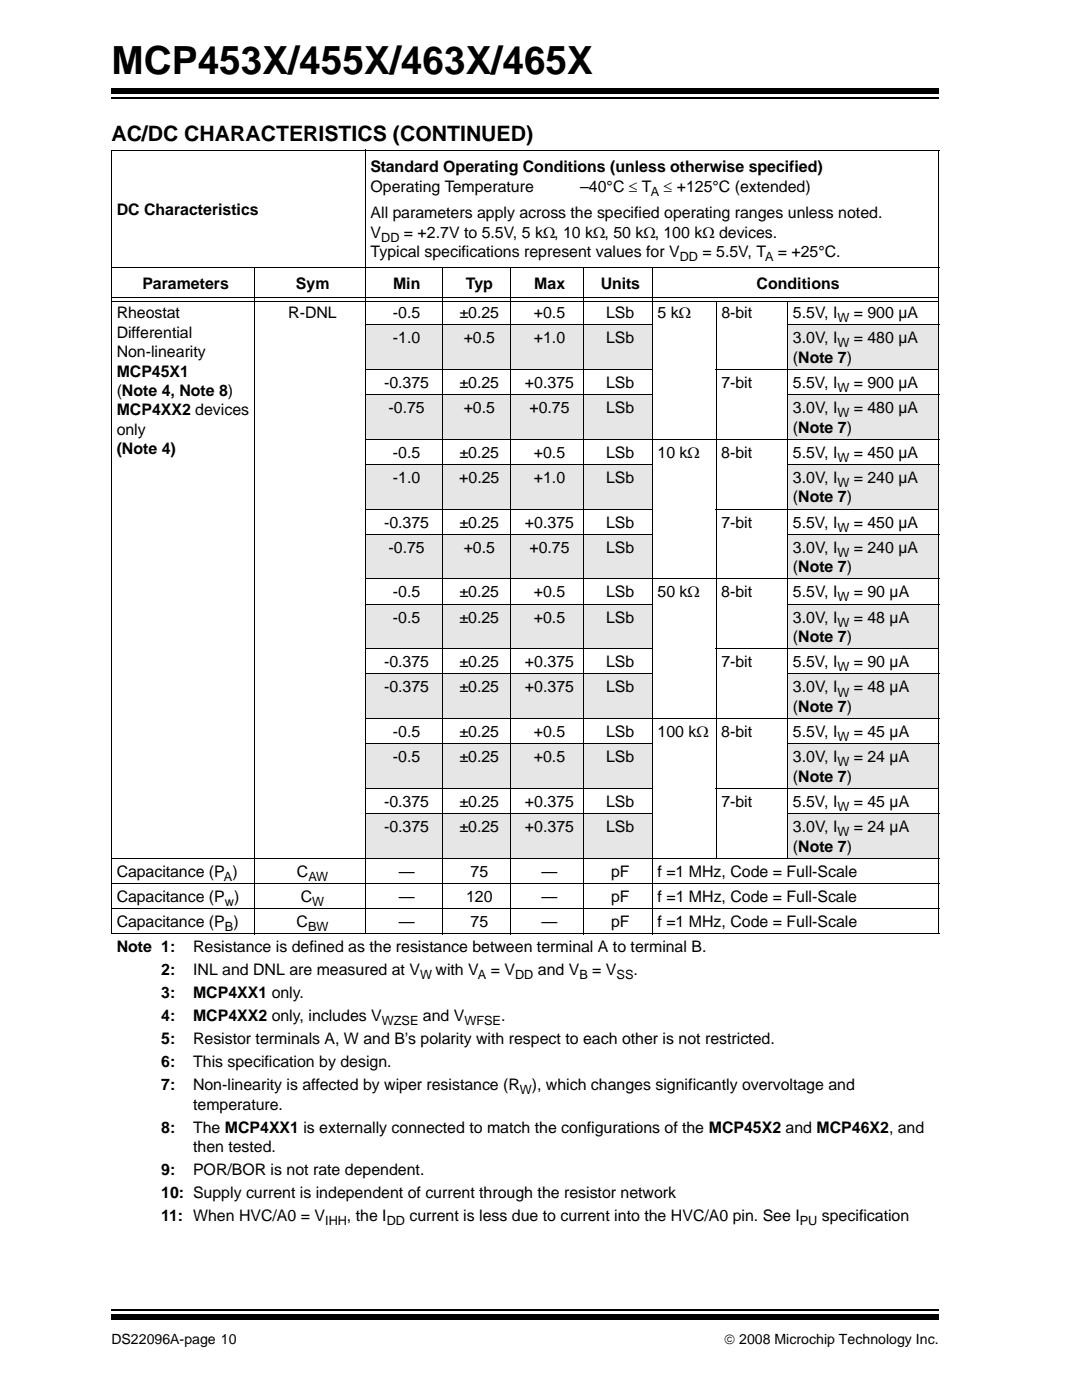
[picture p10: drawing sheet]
<svg xmlns="http://www.w3.org/2000/svg" width="216mm" height="279mm" viewBox="0 0 216 279" stroke-linecap="round" stroke-linejoin="round" font-family="sans-serif">
<defs><g id="words">
<text font-size="7.7" x="22.2" y="14.7">MCP453X/455X/463X/465X</text>
<text font-size="4.2" x="22.2" y="28.2">AC/DC CHARACTERISTICS (CONTINUED)</text>
<g font-size="3.2">
<text x="74" y="34.4">Standard Operating Conditions (unless otherwise specified)</text>
<text x="74" y="38.3">Operating Temperature</text>
<text x="115.8" y="38.3">–40°C ≤ T</text>
<text x="132.4" y="38.3">≤ +125°C (extended)</text>
<text x="23.3" y="42.9">DC Characteristics</text>
<text x="74" y="43.6">All parameters apply across the specified operating ranges unless noted.</text>
<text x="74" y="47.4">V</text>
<text x="80.6" y="47.4">= +2.7V to 5.5V, 5 kΩ, 10 kΩ, 50 kΩ, 100 kΩ devices.</text>
<text x="74" y="51.3">Typical specifications represent values for V</text>
<text x="140.2" y="51.3">= 5.5V, T</text>
<text x="155.2" y="51.3">= +25°C.</text>
<text x="28.4" y="57.8">Parameters</text>
<text x="59" y="57.8">Sym</text>
<text x="78.4" y="57.8">Min</text>
<text x="93" y="57.8">Typ</text>
<text x="106.6" y="57.8">Max</text>
<text x="119.9" y="57.8">Units</text>
<text x="151" y="57.8">Conditions</text>
<text x="23.3" y="63.5">Rheostat</text>
<text x="57.5" y="63.5">R-DNL</text>
<text x="78.4" y="63.5">-0.5</text>
<text x="91.7" y="63.5">±0.25</text>
<text x="106.5" y="63.5">+0.5</text>
<text x="120.9" y="63.5">LSb</text>
<text x="131.2" y="63.5">5 kΩ</text>
<text x="143.9" y="63.5">8-bit</text>
<text x="158.2" y="63.5">5.5V, I</text>
<text x="170.4" y="63.5">= 900 µA</text>
<text x="23.3" y="67.4">Differential</text>
<text x="23.3" y="71.3">Non-linearity</text>
<text x="78.4" y="68.5">-1.0</text>
<text x="92.5" y="68.5">+0.5</text>
<text x="106.5" y="68.5">+1.0</text>
<text x="120.9" y="68.5">LSb</text>
<text x="158.2" y="68.5">3.0V, I</text>
<text x="170.4" y="68.5">= 480 µA</text>
<text x="23.3" y="75.1">MCP45X1</text>
<text x="76.6" y="77.4">-0.375</text>
<text x="91.7" y="77.4">±0.25</text>
<text x="104.7" y="77.4">+0.375</text>
<text x="121" y="77.4">LSb</text>
<text x="143.9" y="77.4">7-bit</text>
<text x="158.2" y="72.4">(Note 7)</text>
<text x="158.2" y="77.4">5.5V, I</text>
<text x="170.4" y="77.4">= 900 µA</text>
<text x="23.3" y="79">(Note 4, Note 8)</text>
<text x="23.3" y="82.9">MCP4XX2 devices</text>
<text x="77.5" y="82.5">-0.75</text>
<text x="92.5" y="82.5">+0.5</text>
<text x="105.6" y="82.5">+0.75</text>
<text x="120.9" y="82.5">LSb</text>
<text x="158.2" y="82.5">3.0V, I</text>
<text x="170.4" y="82.5">= 480 µA</text>
<text x="23.3" y="86.8">only</text>
<text x="158.2" y="86.3">(Note 7)</text>
<text x="23.3" y="90.7">(Note 4)</text>
<text x="78.4" y="91.4">-0.5</text>
<text x="91.7" y="91.4">±0.25</text>
<text x="106.5" y="91.4">+0.5</text>
<text x="120.9" y="91.4">LSb</text>
<text x="131.2" y="91.4">10 kΩ</text>
<text x="143.9" y="91.4">8-bit</text>
<text x="158.2" y="91.4">5.5V, I</text>
<text x="170.4" y="91.4">= 450 µA</text>
<text x="78.4" y="96.4">-1.0</text>
<text x="91.6" y="96.4">+0.25</text>
<text x="106.5" y="96.4">+1.0</text>
<text x="120.9" y="96.4">LSb</text>
<text x="158.2" y="100.3">(Note 7)</text>
<text x="158.2" y="96.4">3.0V, I</text>
<text x="170.4" y="96.4">= 240 µA</text>
<text x="76.6" y="105.3">-0.375</text>
<text x="91.7" y="105.3">±0.25</text>
<text x="104.7" y="105.3">+0.375</text>
<text x="121" y="105.3">LSb</text>
<text x="143.9" y="105.3">7-bit</text>
<text x="158.2" y="105.3">5.5V, I</text>
<text x="170.4" y="105.3">= 450 µA</text>
<text x="77.5" y="110.3">-0.75</text>
<text x="92.5" y="110.3">+0.5</text>
<text x="105.6" y="110.3">+0.75</text>
<text x="120.9" y="110.3">LSb</text>
<text x="158.2" y="110.3">3.0V, I</text>
<text x="170.4" y="110.3">= 240 µA</text>
<text x="78.4" y="119.2">-0.5</text>
<text x="91.7" y="119.2">±0.25</text>
<text x="106.5" y="119.2">+0.5</text>
<text x="120.9" y="119.2">LSb</text>
<text x="131.2" y="119.2">50 kΩ</text>
<text x="143.9" y="119.2">8-bit</text>
<text x="158.2" y="114.2">(Note 7)</text>
<text x="158.2" y="119.2">5.5V, I</text>
<text x="170.4" y="119.2">= 90 µA</text>
<text x="78.4" y="124.3">-0.5</text>
<text x="91.7" y="124.3">±0.25</text>
<text x="106.5" y="124.3">+0.5</text>
<text x="120.9" y="124.3">LSb</text>
<text x="158.2" y="124.3">3.0V, I</text>
<text x="170.4" y="124.3">= 48 µA</text>
<text x="158.2" y="128.1">(Note 7)</text>
<text x="76.6" y="133.2">-0.375</text>
<text x="91.7" y="133.2">±0.25</text>
<text x="104.7" y="133.2">+0.375</text>
<text x="121" y="133.2">LSb</text>
<text x="143.9" y="133.2">7-bit</text>
<text x="158.2" y="133.2">5.5V, I</text>
<text x="170.4" y="133.2">= 90 µA</text>
<text x="76.6" y="138.2">-0.375</text>
<text x="91.7" y="138.2">±0.25</text>
<text x="104.8" y="138.2">+0.375</text>
<text x="120.9" y="138.2">LSb</text>
<text x="158.2" y="142.1">(Note 7)</text>
<text x="158.2" y="138.2">3.0V, I</text>
<text x="170.4" y="138.2">= 48 µA</text>
<text x="78.4" y="147.1">-0.5</text>
<text x="91.7" y="147.1">±0.25</text>
<text x="106.5" y="147.1">+0.5</text>
<text x="120.9" y="147.1">LSb</text>
<text x="131.2" y="147.1">100 kΩ</text>
<text x="143.9" y="147.1">8-bit</text>
<text x="158.2" y="147.1">5.5V, I</text>
<text x="170.4" y="147.1">= 45 µA</text>
<text x="78.4" y="152.1">-0.5</text>
<text x="91.7" y="152.1">±0.25</text>
<text x="106.5" y="152.1">+0.5</text>
<text x="120.9" y="152.1">LSb</text>
<text x="158.2" y="152.1">3.0V, I</text>
<text x="170.4" y="152.1">= 24 µA</text>
<text x="76.6" y="161">-0.375</text>
<text x="91.7" y="161">±0.25</text>
<text x="104.7" y="161">+0.375</text>
<text x="121" y="161">LSb</text>
<text x="143.9" y="161">7-bit</text>
<text x="158.2" y="156">(Note 7)</text>
<text x="158.2" y="161">5.5V, I</text>
<text x="170.4" y="161">= 45 µA</text>
<text x="76.6" y="166.1">-0.375</text>
<text x="91.7" y="166.1">±0.25</text>
<text x="104.8" y="166.1">+0.375</text>
<text x="120.9" y="166.1">LSb</text>
<text x="158.2" y="166.1">3.0V, I</text>
<text x="170.4" y="166.1">= 24 µA</text>
<text x="158.2" y="169.9">(Note 7)</text>
<text x="23.3" y="175">Capacitance (P )</text>
<text x="59.2" y="175">C</text>
<text x="79.6" y="175">—</text>
<text x="93.9" y="175">75</text>
<text x="108.1" y="175">—</text>
<text x="121.9" y="175">pF</text>
<text x="131.2" y="175">f =1 MHz, Code = Full-Scale</text>
<text x="23.3" y="180">Capacitance (P )</text>
<text x="23.3" y="185">Capacitance (P )</text>
<text x="59.2" y="185">C</text>
<text x="60" y="180">C</text>
<text x="79.6" y="180">—</text>
<text x="79.6" y="185">—</text>
<text x="93" y="180">120</text>
<text x="93.9" y="185">75</text>
<text x="108.1" y="185">—</text>
<text x="108.1" y="180">—</text>
<text x="121.9" y="185">pF</text>
<text x="121.9" y="180">pF</text>
<text x="131.2" y="185">f =1 MHz, Code = Full-Scale</text>
<text x="131.2" y="180">f =1 MHz, Code = Full-Scale</text>
<text x="23.3" y="190.1">Note 1:</text>
<text x="38.5" y="190.1">Resistance is defined as the resistance between terminal A to terminal B.</text>
<text x="32.2" y="194.6">2:</text>
<text x="38.5" y="194.6">INL and DNL are measured at V</text>
<text x="86.9" y="194.6">with V</text>
<text x="97.9" y="194.6">= V</text>
<text x="107.3" y="194.6">and V</text>
<text x="118.2" y="194.6">= V</text>
<text x="126.4" y="194.6">.</text>
<text x="32.2" y="199.2">3:</text>
<text x="32.2" y="203.8">4:</text>
<text x="38.5" y="199.2">MCP4XX1 only.</text>
<text x="38.5" y="203.8">MCP4XX2 only, includes V</text>
<text x="84.4" y="203.8">and V</text>
<text x="100" y="203.8">.</text>
<text x="32.2" y="208.4">5:</text>
<text x="38.5" y="208.4">Resistor terminals A, W and B’s polarity with respect to each other is not restricted.</text>
<text x="32.2" y="213">6:</text>
<text x="38.5" y="213">This specification by design.</text>
<text x="32.2" y="217.6">7:</text>
<text x="38.5" y="217.6">Non-linearity is affected by wiper resistance (R</text>
<text x="38.5" y="221.5">temperature.</text>
<text x="106.1" y="217.6">), which changes significantly overvoltage and</text>
<text x="32.2" y="226">8:</text>
<text x="38.5" y="226">The MCP4XX1 is externally connected to match the configurations of the MCP45X2 and MCP46X2, and</text>
<text x="38.5" y="229.9">then tested.</text>
<text x="32.2" y="234.5">9:</text>
<text x="32.2" y="239.1">10: Supply current is independent of current through the resistor network</text>
<text x="38.5" y="234.5">POR/BOR is not rate dependent.</text>
<text x="32.2" y="243.7">11: When HVC/A0 = V</text>
<text x="69.2" y="243.7">, the I</text>
<text x="81.7" y="243.7">current is less due to current into the HVC/A0 pin. See I</text>
<text x="164" y="243.7">specification</text>
</g>
<g font-size="2.8">
<text x="22.2" y="268.1">DS22096A-page 10</text>
<text x="144.5" y="268.1">© 2008 Microchip Technology Inc.</text>
</g>
<g font-size="2.5">
<text x="129.9" y="39.1">A</text>
<text x="76.1" y="48.2">DD</text>
<text x="135.6" y="52.1">DD</text>
<text x="152.7" y="52.1">A</text>
<text x="167.1" y="64.3">W</text>
<text x="167.1" y="69.3">W</text>
<text x="167.1" y="78.2">W</text>
<text x="167.1" y="83.2">W</text>
<text x="167.1" y="92.2">W</text>
<text x="167.1" y="97.2">W</text>
<text x="167.1" y="106.1">W</text>
<text x="167.1" y="111.1">W</text>
<text x="167.1" y="120">W</text>
<text x="167.1" y="125.1">W</text>
<text x="167.1" y="134">W</text>
<text x="167.1" y="139">W</text>
<text x="167.1" y="147.9">W</text>
<text x="167.1" y="152.9">W</text>
<text x="167.1" y="161.8">W</text>
<text x="167.1" y="166.9">W</text>
<text x="44.7" y="175.8">A</text>
<text x="61.5" y="175.8">AW</text>
<text x="44.9" y="180.8">w</text>
<text x="44.9" y="185.8">B</text>
<text x="61.5" y="185.8">BW</text>
<text x="62.3" y="180.8">W</text>
<text x="83.8" y="195.4">W</text>
<text x="95.4" y="195.4">A</text>
<text x="102.8" y="195.4">DD</text>
<text x="115.6" y="195.4">B</text>
<text x="123" y="195.4">SS</text>
<text x="76.2" y="204.6">WZSE</text>
<text x="92.7" y="204.6">WFSE</text>
<text x="103.7" y="218.4">W</text>
<text x="64.9" y="244.5">IHH</text>
<text x="77.2" y="244.5">DD</text>
<text x="159.6" y="244.5">PU</text>
</g>
</g></defs>
<path d="M22.2 19.6h165.1" fill="none" stroke="#000" stroke-width=".36"/>
<path d="M22.2 17.7h165.1v1h-165.1z" fill="#000"/>
<path d="M22.2 260.3h165.1v6h-165.1z" fill="#fff"/>
<path d="M22.2 261.4h165.1" fill="none" stroke="#000" stroke-width=".36"/>
<path d="M22.2 262.4h165.1v1h-165.1z" fill="#000"/>
<g fill="#e6e6e6">
<path d="M72.9 64.8h15.4v8.9h-15.4z"/>
<path d="M88.3 64.8h13.6v8.9h-13.6z"/>
<path d="M101.9 64.8h14.4v8.9h-14.4z"/>
<path d="M116.3 64.8h13.9v8.9h-13.9z"/>
<path d="M157.2 64.8h30.1v8.9h-30.1z"/>
<path d="M72.9 78.8h15.4v8.9h-15.4z"/>
<path d="M88.3 78.8h13.6v8.9h-13.6z"/>
<path d="M101.9 78.8h14.4v8.9h-14.4z"/>
<path d="M116.3 78.8h13.9v8.9h-13.9z"/>
<path d="M157.2 78.8h30.1v8.9h-30.1z"/>
<path d="M72.9 92.7h15.4v8.9h-15.4z"/>
<path d="M88.3 92.7h13.6v8.9h-13.6z"/>
<path d="M101.9 92.7h14.4v8.9h-14.4z"/>
<path d="M116.3 92.7h13.9v8.9h-13.9z"/>
<path d="M157.2 92.7h30.1v8.9h-30.1z"/>
<path d="M72.9 106.6h15.4v8.9h-15.4z"/>
<path d="M88.3 106.6h13.6v8.9h-13.6z"/>
<path d="M101.9 106.6h14.4v8.9h-14.4z"/>
<path d="M116.3 106.6h13.9v8.9h-13.9z"/>
<path d="M157.2 106.6h30.1v8.9h-30.1z"/>
<path d="M72.9 120.6h15.4v8.9h-15.4z"/>
<path d="M88.3 120.6h13.6v8.9h-13.6z"/>
<path d="M101.9 120.6h14.4v8.9h-14.4z"/>
<path d="M116.3 120.6h13.9v8.9h-13.9z"/>
<path d="M157.2 120.6h30.1v8.9h-30.1z"/>
<path d="M72.9 134.5h15.4v8.9h-15.4z"/>
<path d="M88.3 134.5h13.6v8.9h-13.6z"/>
<path d="M101.9 134.5h14.4v8.9h-14.4z"/>
<path d="M116.3 134.5h13.9v8.9h-13.9z"/>
<path d="M157.2 134.5h30.1v8.9h-30.1z"/>
<path d="M72.9 148.4h15.4v8.9h-15.4z"/>
<path d="M88.3 148.4h13.6v8.9h-13.6z"/>
<path d="M101.9 148.4h14.4v8.9h-14.4z"/>
<path d="M116.3 148.4h13.9v8.9h-13.9z"/>
<path d="M157.2 148.4h30.1v8.9h-30.1z"/>
<path d="M72.9 162.4h15.4v8.9h-15.4z"/>
<path d="M88.3 162.4h13.6v8.9h-13.6z"/>
<path d="M101.9 162.4h14.4v8.9h-14.4z"/>
<path d="M116.3 162.4h13.9v8.9h-13.9z"/>
<path d="M157.2 162.4h30.1v8.9h-30.1z"/>
</g>
<g fill="none" stroke="#000" stroke-width=".2">
<path d="M22.1 30h165.3M22.2 30.1v156.2M72.9 29.9v156.5M187.3 30.1v156.2M22.1 53.4h165.3M22.3 59.4h164.9M50.8 53.3v133.1M88.3 53.3v133.1M101.9 53.3v133.1M116.3 53.3v133.1M130.2 53.3v133.1M22.3 60.2h164.9"/>
<path d="M72.8 64.8h57.4M72.8 73.7h57.4M72.8 78.8h57.4M142.8 73.7h44.6M142.9 60.3v111.1M157.1 64.8h30.3M157.1 78.8h30.3M157.2 60.3v111.1M72.8 87.7h114.6M72.8 92.7h57.4M157.1 92.7h30.3M72.8 101.6h57.4"/>
<path d="M72.8 106.6h57.4M72.8 115.5h114.6M142.8 101.6h44.6M157.1 106.6h30.3M72.8 120.6h57.4M72.8 129.5h57.4M72.8 134.5h57.4M142.8 129.5h44.6M157.1 120.6h30.3M157.1 134.5h30.3M72.8 143.4h114.6M72.8 148.4h57.4"/>
<path d="M72.8 157.3h57.4M142.8 157.3h44.6M157.1 148.4h30.3M22.1 171.3h165.3M22.1 176.3h165.3M72.8 162.4h57.4M157.1 162.4h30.3M22.1 181.3h165.3M22.1 186.4h165.3"/>
</g>
<use href="#words"/>
</svg>
